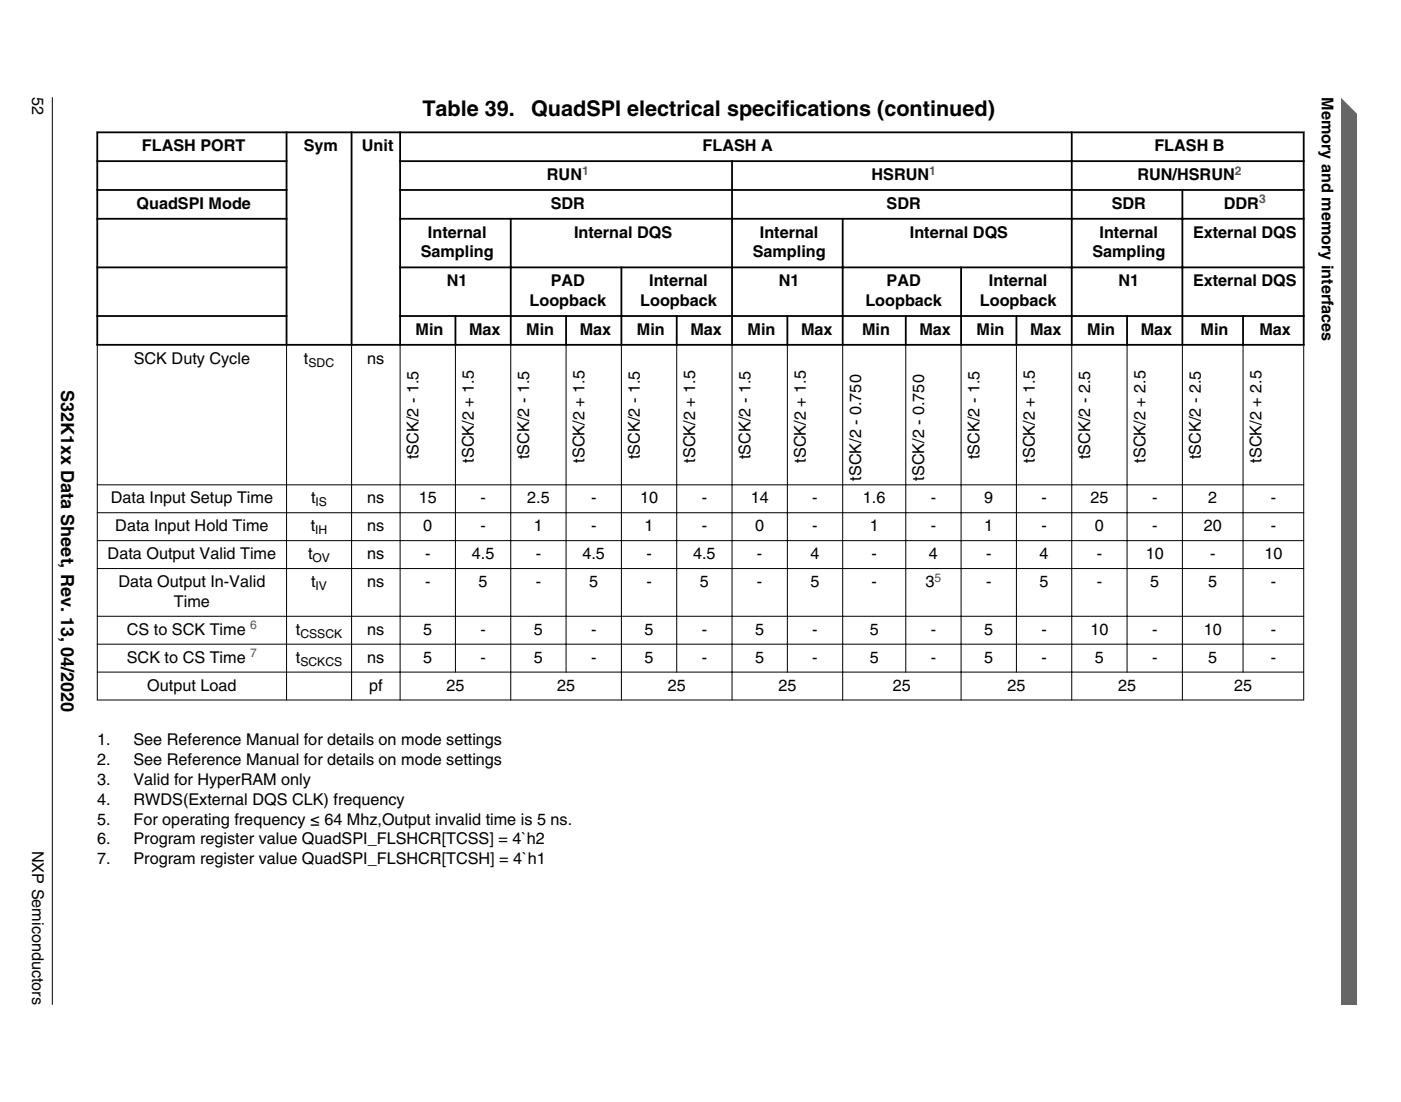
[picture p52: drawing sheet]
<svg xmlns="http://www.w3.org/2000/svg" width="274mm" height="216mm" viewBox="0 0 274 216" stroke-linecap="round" stroke-linejoin="round" font-family="sans-serif">
<defs><g id="words">
<g font-size="4.2">
<text x="82.7" y="22.7">Table 39.</text>
<text x="104" y="22.7">QuadSPI electrical specifications (continued)</text>
</g>
<text font-size="3.5" x="12" y="76.5" transform="rotate(90 12 76.5)">S32K1xx Data Sheet, Rev. 13, 04/2020</text>
<g font-size="3.2">
<text x="6.3" y="19.1" transform="rotate(90 6.3 19.1)">52</text>
<text x="258.8" y="19" transform="rotate(90 258.8 19)">Memory and memory interfaces</text>
<text x="27.8" y="29.6">FLASH PORT</text>
<text x="59.5" y="29.6">Sym</text>
<text x="70.9" y="29.6">Unit</text>
<text x="137.6" y="29.6">FLASH A</text>
<text x="226" y="29.6">FLASH B</text>
<text x="107.1" y="35.3">RUN</text>
<text x="170.6" y="35.3">HSRUN</text>
<text x="222.7" y="35.3">RUN/HSRUN</text>
<text x="26.7" y="40.9">QuadSPI Mode</text>
<text x="107.8" y="40.9">SDR</text>
<text x="173.6" y="40.9">SDR</text>
<text x="217.7" y="40.9">SDR</text>
<text x="239.6" y="40.9">DDR</text>
<text x="83.8" y="46.5">Internal</text>
<text x="112.4" y="46.5">Internal DQS</text>
<text x="148.8" y="46.5">Internal</text>
<text x="178.2" y="46.5">Internal DQS</text>
<text x="215.3" y="46.5">Internal</text>
<text x="233.6" y="46.5">External DQS</text>
<text x="82.4" y="50.4">Sampling</text>
<text x="147.4" y="50.4">Sampling</text>
<text x="213.9" y="50.4">Sampling</text>
<text x="87.5" y="56.1">N1</text>
<text x="103.7" y="60">Loopback</text>
<text x="107.8" y="56.1">PAD</text>
<text x="125.4" y="60">Loopback</text>
<text x="127.1" y="56.1">Internal</text>
<text x="152.5" y="56.1">N1</text>
<text x="169.4" y="60">Loopback</text>
<text x="173.6" y="56.1">PAD</text>
<text x="191.9" y="60">Loopback</text>
<text x="193.6" y="56.1">Internal</text>
<text x="219" y="56.1">N1</text>
<text x="233.6" y="56.1">External DQS</text>
<text x="81.4" y="65.6">Min</text>
<text x="91.9" y="65.6">Max</text>
<text x="103" y="65.6">Min</text>
<text x="113.5" y="65.6">Max</text>
<text x="124.7" y="65.6">Min</text>
<text x="135.2" y="65.6">Max</text>
<text x="146.4" y="65.6">Min</text>
<text x="156.9" y="65.6">Max</text>
<text x="168.8" y="65.6">Min</text>
<text x="180" y="65.6">Max</text>
<text x="191.2" y="65.6">Min</text>
<text x="201.7" y="65.6">Max</text>
<text x="212.9" y="65.6">Min</text>
<text x="223.4" y="65.6">Max</text>
<text x="235.1" y="65.6">Min</text>
<text x="246.6" y="65.6">Max</text>
<text x="26.2" y="71.3">SCK Duty Cycle</text>
<text x="59.5" y="71.3">t</text>
<text x="71.9" y="71.3">ns</text>
<text x="81.9" y="90" transform="rotate(-90 81.9 90)">tSCK/2 - 1.5</text>
<text x="103.6" y="90" transform="rotate(-90 103.6 90)">tSCK/2 - 1.5</text>
<text x="125.3" y="90" transform="rotate(-90 125.3 90)">tSCK/2 - 1.5</text>
<text x="146.9" y="90" transform="rotate(-90 146.9 90)">tSCK/2 - 1.5</text>
<text x="191.8" y="90" transform="rotate(-90 191.8 90)">tSCK/2 - 1.5</text>
<text x="213.5" y="90" transform="rotate(-90 213.5 90)">tSCK/2 - 2.5</text>
<text x="235.1" y="90" transform="rotate(-90 235.1 90)">tSCK/2 - 2.5</text>
<text x="92.8" y="90.7" transform="rotate(-90 92.8 90.7)">tSCK/2 + 1.5</text>
<text x="114.4" y="90.7" transform="rotate(-90 114.4 90.7)">tSCK/2 + 1.5</text>
<text x="136.1" y="90.7" transform="rotate(-90 136.1 90.7)">tSCK/2 + 1.5</text>
<text x="157.8" y="90.7" transform="rotate(-90 157.8 90.7)">tSCK/2 + 1.5</text>
<text x="168.6" y="94.2" transform="rotate(-90 168.6 94.2)">tSCK/2 - 0.750</text>
<text x="181" y="94.2" transform="rotate(-90 181 94.2)">tSCK/2 - 0.750</text>
<text x="202.6" y="90.7" transform="rotate(-90 202.6 90.7)">tSCK/2 + 1.5</text>
<text x="224.3" y="90.7" transform="rotate(-90 224.3 90.7)">tSCK/2 + 2.5</text>
<text x="247" y="90.7" transform="rotate(-90 247 90.7)">tSCK/2 + 2.5</text>
<text x="21.7" y="98.6">Data Input Setup Time</text>
<text x="60.9" y="98.6">t</text>
<text x="71.9" y="98.6">ns</text>
<text x="82" y="98.6">15</text>
<text x="94.1" y="98.6">-</text>
<text x="103.2" y="98.6">2.5</text>
<text x="115.7" y="98.6">-</text>
<text x="125.3" y="98.6">10</text>
<text x="137.4" y="98.6">-</text>
<text x="147" y="98.6">14</text>
<text x="159.1" y="98.6">-</text>
<text x="169" y="98.6">1.6</text>
<text x="182.2" y="98.6">-</text>
<text x="192.7" y="98.6">9</text>
<text x="203.9" y="98.6">-</text>
<text x="213.5" y="98.6">25</text>
<text x="225.6" y="98.6">-</text>
<text x="236.6" y="98.6">2</text>
<text x="248.8" y="98.6">-</text>
<text x="22.6" y="104.1">Data Input Hold Time</text>
<text x="60.8" y="104.1">t</text>
<text x="71.9" y="104.1">ns</text>
<text x="82.9" y="104.1">0</text>
<text x="94.1" y="104.1">-</text>
<text x="104.5" y="104.1">1</text>
<text x="115.7" y="104.1">-</text>
<text x="126.2" y="104.1">1</text>
<text x="137.4" y="104.1">-</text>
<text x="147.9" y="104.1">0</text>
<text x="159.1" y="104.1">-</text>
<text x="170.3" y="104.1">1</text>
<text x="182.2" y="104.1">-</text>
<text x="192.7" y="104.1">1</text>
<text x="203.9" y="104.1">-</text>
<text x="214.4" y="104.1">0</text>
<text x="225.6" y="104.1">-</text>
<text x="235.7" y="104.1">20</text>
<text x="248.8" y="104.1">-</text>
<text x="21.1" y="109.5">Data Output Valid Time</text>
<text x="60.3" y="109.5">t</text>
<text x="71.9" y="109.5">ns</text>
<text x="83.2" y="109.5">-</text>
<text x="92.4" y="109.5">4.5</text>
<text x="104.9" y="109.5">-</text>
<text x="114" y="109.5">4.5</text>
<text x="126.6" y="109.5">-</text>
<text x="135.7" y="109.5">4.5</text>
<text x="148.2" y="109.5">-</text>
<text x="158.7" y="109.5">4</text>
<text x="170.6" y="109.5">-</text>
<text x="181.9" y="109.5">4</text>
<text x="193.1" y="109.5">-</text>
<text x="203.6" y="109.5">4</text>
<text x="214.7" y="109.5">-</text>
<text x="224.3" y="109.5">10</text>
<text x="236.9" y="109.5">-</text>
<text x="247.6" y="109.5">10</text>
<text x="23.2" y="115">Data Output In-Valid</text>
<text x="34.1" y="118.9">Time</text>
<text x="60.9" y="115">t</text>
<text x="71.9" y="115">ns</text>
<text x="83.2" y="115">-</text>
<text x="93.7" y="115">5</text>
<text x="104.9" y="115">-</text>
<text x="115.4" y="115">5</text>
<text x="126.6" y="115">-</text>
<text x="137" y="115">5</text>
<text x="148.2" y="115">-</text>
<text x="158.7" y="115">5</text>
<text x="170.6" y="115">-</text>
<text x="181.2" y="115">3</text>
<text x="193.1" y="115">-</text>
<text x="203.6" y="115">5</text>
<text x="214.7" y="115">-</text>
<text x="225.2" y="115">5</text>
<text x="236.6" y="115">5</text>
<text x="248.8" y="115">-</text>
<text x="24.8" y="124.3">CS to SCK Time</text>
<text x="57.9" y="124.3">t</text>
<text x="71.9" y="124.3">ns</text>
<text x="82.9" y="124.3">5</text>
<text x="94.1" y="124.3">-</text>
<text x="104.5" y="124.3">5</text>
<text x="115.7" y="124.3">-</text>
<text x="126.2" y="124.3">5</text>
<text x="137.4" y="124.3">-</text>
<text x="147.9" y="124.3">5</text>
<text x="159.1" y="124.3">-</text>
<text x="170.3" y="124.3">5</text>
<text x="182.2" y="124.3">-</text>
<text x="192.7" y="124.3">5</text>
<text x="203.9" y="124.3">-</text>
<text x="213.5" y="124.3">10</text>
<text x="225.6" y="124.3">-</text>
<text x="235.7" y="124.3">10</text>
<text x="248.8" y="124.3">-</text>
<text x="24.8" y="129.8">SCK to CS Time</text>
<text x="57.9" y="129.8">t</text>
<text x="71.9" y="129.8">ns</text>
<text x="82.9" y="129.8">5</text>
<text x="94.1" y="129.8">-</text>
<text x="104.5" y="129.8">5</text>
<text x="115.7" y="129.8">-</text>
<text x="126.2" y="129.8">5</text>
<text x="137.4" y="129.8">-</text>
<text x="147.9" y="129.8">5</text>
<text x="159.1" y="129.8">-</text>
<text x="170.3" y="129.8">5</text>
<text x="182.2" y="129.8">-</text>
<text x="192.7" y="129.8">5</text>
<text x="203.9" y="129.8">-</text>
<text x="214.4" y="129.8">5</text>
<text x="225.6" y="129.8">-</text>
<text x="236.6" y="129.8">5</text>
<text x="248.8" y="129.8">-</text>
<text x="28.8" y="135.3">Output Load</text>
<text x="72.3" y="135.3">pf</text>
<text x="87.4" y="135.3">25</text>
<text x="109.1" y="135.3">25</text>
<text x="130.7" y="135.3">25</text>
<text x="152.4" y="135.3">25</text>
<text x="174.8" y="135.3">25</text>
<text x="197.3" y="135.3">25</text>
<text x="218.9" y="135.3">25</text>
<text x="241.6" y="135.3">25</text>
<text x="19" y="146">1.</text>
<text x="19" y="149.9">2.</text>
<text x="26.1" y="146">See Reference Manual for details on mode settings</text>
<text x="26.1" y="149.9">See Reference Manual for details on mode settings</text>
<text x="19" y="153.8">3.</text>
<text x="26.1" y="153.8">Valid for HyperRAM only</text>
<text x="19" y="157.7">4.</text>
<text x="19" y="161.6">5.</text>
<text x="26.1" y="157.7">RWDS(External DQS CLK) frequency</text>
<text x="26.1" y="161.6">For operating frequency ≤ 64 Mhz,Output invalid time is 5 ns.</text>
<text x="6.3" y="166.7" transform="rotate(90 6.3 166.7)">NXP Semiconductors</text>
<text x="19" y="165.4">6.</text>
<text x="26.1" y="165.4">Program register value QuadSPI_FLSHCR[TCSS] = 4`h2</text>
<text x="19" y="169.3">7.</text>
<text x="26.1" y="169.3">Program register value QuadSPI_FLSHCR[TCSH] = 4`h1</text>
</g>
<g font-size="2.4" fill="#00f">
<text x="114" y="34.2">1</text>
<text x="181.9" y="34.2">1</text>
<text x="241.8" y="34.2">2</text>
<text x="246.5" y="39.8">3</text>
<text x="183" y="113.9">5</text>
<text x="49" y="123.3">6</text>
<text x="49" y="128.8">7</text>
</g>
<g font-size="2.4">
<text x="60.4" y="71.9">SDC</text>
<text x="61.8" y="99.2">IS</text>
<text x="61.7" y="104.7">IH</text>
<text x="61.2" y="110.2">OV</text>
<text x="61.8" y="115.6">IV</text>
<text x="58.8" y="125">CSSCK</text>
<text x="58.8" y="130.4">SCKCS</text>
</g>
</g></defs>
<g fill="none" stroke="#000" stroke-width=".35">
<path d="M18.9 25.9h236.5M18.9 31.6h37.4M18.9 37.2h37.4M19 25.8v41.9M56.1 25.8v41.9M68.8 25.8v41.9M78.2 31.6h177.2M78.2 37.2h177.2M78.3 25.8v41.9M143.3 31.4v36.3M209.9 25.8v41.9M231.5 37v30.7"/>
<path d="M255.3 25.8v41.9M18.9 42.9h37.4M18.9 52.4h37.4M78.2 42.9h177.2M78.2 52.4h177.2M100 42.7v25M121.7 52.2v15.5M165 42.7v25M188.2 52.2v15.5M18.9 67.6h236.5M18.9 61.9h37.4M78.2 61.9h177.2"/>
<path d="M89.2 61.7v6M110.8 61.7v6M132.5 61.7v6M154.2 61.7v6M177.4 61.7v6M199 61.7v6M220.7 61.7v6M243.4 61.7v6"/>
</g>
<g fill="none" stroke="#000" stroke-width=".2">
<path d="M19 67.7v69.5M56.1 67.3v69.9M68.8 67.3v69.9M78.3 67.3v69.9M89.2 67.3v64.5M100 67.3v69.9M110.8 67.3v64.5M121.7 67.3v69.9M132.5 67.3v64.5M143.3 67.3v69.9M154.2 67.3v64.5M165 67.3v69.9"/>
<path d="M177.4 67.3v64.5M188.2 67.3v69.9M199 67.3v64.5M209.9 67.3v69.9M220.7 67.3v64.5M231.5 67.3v69.9M243.4 67.3v64.5M255.3 67.7v69.5M19 95h236.4M19 100.5h236.4M19 105.9h236.4M19 111.4h236.4"/>
<path d="M19 120.7h236.4M19 126.2h236.4M19 131.7h236.4M19 137.1h236.4"/>
</g>
<path d="M262.6 19l3.1 5.7v172.2h-3.1z" fill="#666"/>
<path d="M262.6 19.4l3.1 3.1" fill="none" stroke="#666" stroke-width=".28"/>
<path d="M10.2 19v177.8" fill="none" stroke="#000" stroke-width=".2"/>
<use href="#words"/>
</svg>
